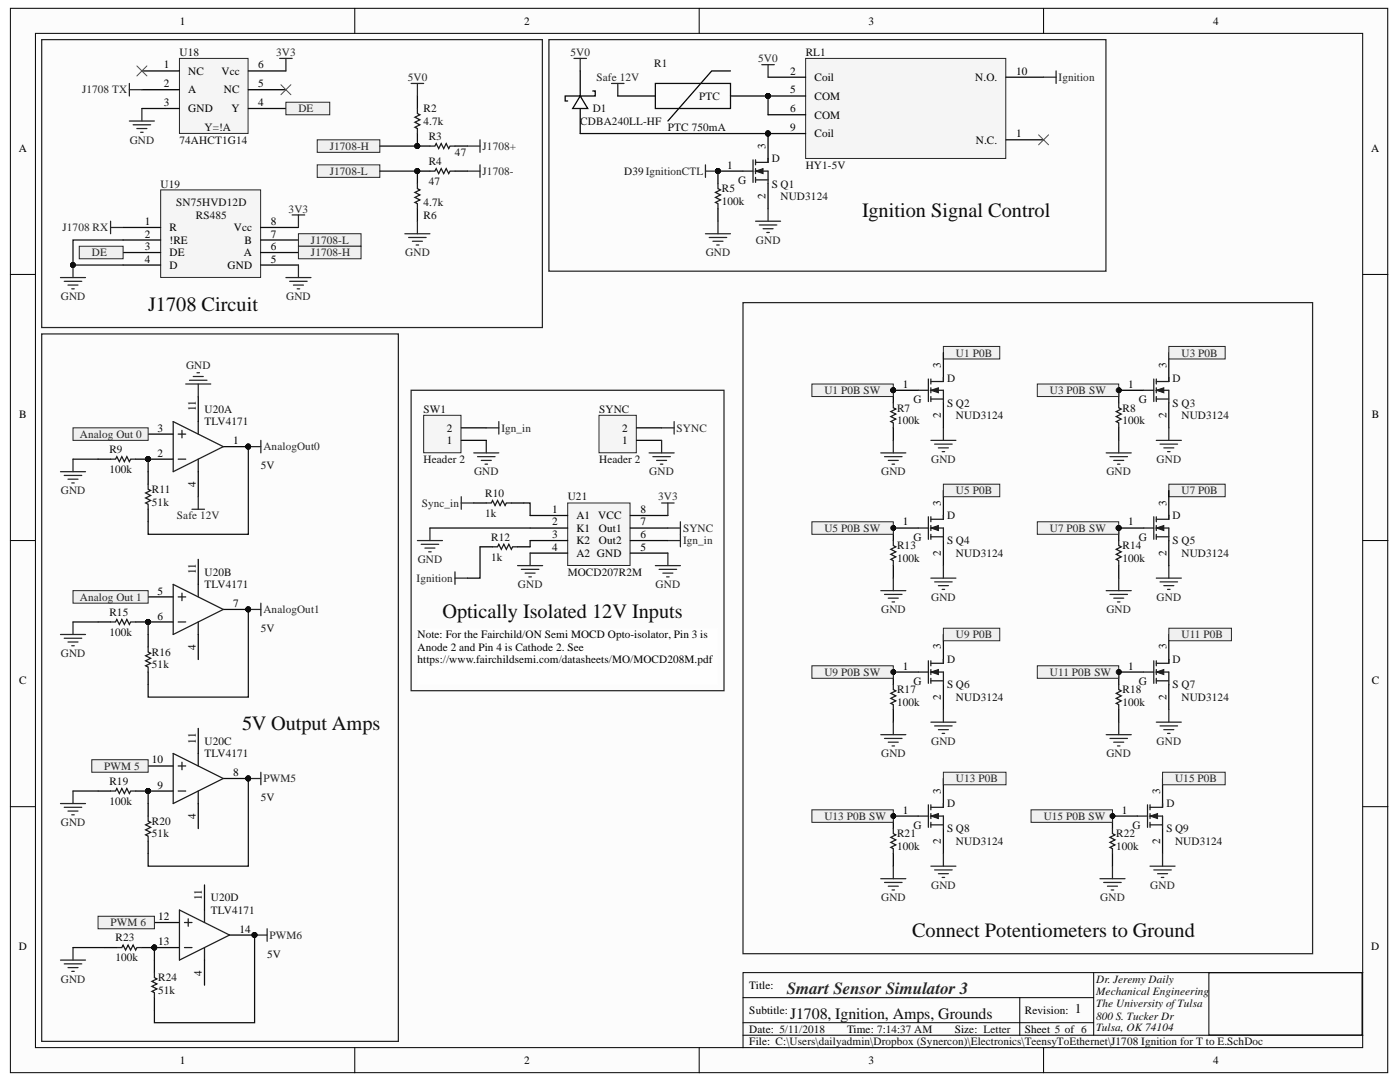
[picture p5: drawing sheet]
<svg xmlns="http://www.w3.org/2000/svg" width="279mm" height="216mm" viewBox="0 0 279 216" stroke-linecap="round" stroke-linejoin="round" font-family="sans-serif">
<defs><g id="words">
<g font-size="4.1" fill="#0e0e0e">
<text x="172" y="43.3">Ignition Signal Control</text>
<text x="29.6" y="62">J1708 Circuit</text>
<text x="88.3" y="123.2">Optically Isolated 12V Inputs</text>
<text x="48.3" y="145.7">5V Output Amps</text>
<text x="182" y="187">Connect Potentiometers to Ground</text>
</g>
<text font-size="3.4" fill="#262626" x="157" y="198.3">Smart Sensor Simulator 3</text>
<text font-size="3.2" fill="#0e0e0e" x="157.7" y="203.4">J1708, Ignition, Amps, Grounds</text>
<text font-size="2.7" fill="#0e0e0e" x="214.5" y="202.2">1</text>
<g font-size="2.2">
<text x="35.9" y="4.9">1</text>
<text x="104.6" y="4.9">2</text>
<text x="173.4" y="4.9">3</text>
<text x="242.1" y="4.9">4</text>
<text x="32.7" y="13.7">1</text>
<text x="32.7" y="17.4">2</text>
<text x="37.6" y="14.9">NC</text>
<text x="44.2" y="14.9">Vcc</text>
<text x="51.6" y="13.7">6</text>
<text x="51.6" y="17.4">5</text>
<text x="157.7" y="14.9">2</text>
<text x="162.5" y="16.2">Coil</text>
<text x="194.6" y="16.2">N.O.</text>
<text x="202.8" y="14.9">10</text>
<text x="32.7" y="21.2">3</text>
<text x="37.6" y="18.6">A</text>
<text x="37.6" y="22.4">GND</text>
<text x="44.7" y="18.6">NC</text>
<text x="46.2" y="22.4">Y</text>
<text x="51.6" y="21.2">4</text>
<text x="157.7" y="18.6">5</text>
<text x="157.7" y="22.4">6</text>
<text x="162.5" y="19.9">COM</text>
<text x="162.5" y="23.7">COM</text>
<text x="152.8" y="29.6" transform="rotate(-90 152.8 29.6)">3</text>
<text x="157.7" y="26.2">9</text>
<text x="162.5" y="27.4">Coil</text>
<text x="194.8" y="28.7">N.C.</text>
<text x="202.8" y="27.4">1</text>
<text x="3.8" y="30.2">A</text>
<text x="145.1" y="33.7">1</text>
<text x="273.7" y="30.2">A</text>
<text x="152.8" y="39.8" transform="rotate(-90 152.8 39.8)">2</text>
<text x="28.9" y="47.4">2</text>
<text x="28.9" y="44.9">1</text>
<text x="33.8" y="46.2">R</text>
<text x="46.7" y="46.2">Vcc</text>
<text x="54" y="44.9">8</text>
<text x="54" y="47.4">7</text>
<text x="28.9" y="49.9">3</text>
<text x="28.9" y="52.4">4</text>
<text x="33.8" y="48.7">!RE</text>
<text x="33.8" y="51.2">DE</text>
<text x="33.8" y="53.7">D</text>
<text x="45.4" y="53.7">GND</text>
<text x="48.7" y="51.2">A</text>
<text x="48.8" y="48.7">B</text>
<text x="54" y="49.9">6</text>
<text x="54" y="52.4">5</text>
<text x="180.2" y="77.4">1</text>
<text x="187.8" y="73.4" transform="rotate(-90 187.8 73.4)">3</text>
<text x="225.1" y="77.4">1</text>
<text x="232.8" y="73.4" transform="rotate(-90 232.8 73.4)">3</text>
<text x="3.8" y="83.3">B</text>
<text x="39.1" y="82.1" transform="rotate(-90 39.1 82.1)">11</text>
<text x="187.8" y="83.5" transform="rotate(-90 187.8 83.5)">2</text>
<text x="232.8" y="83.5" transform="rotate(-90 232.8 83.5)">2</text>
<text x="273.8" y="83.3">B</text>
<text x="31.4" y="86.1">3</text>
<text x="46.6" y="88.6">1</text>
<text x="89.2" y="88.6">1</text>
<text x="89.2" y="86.1">2</text>
<text x="124.2" y="88.6">1</text>
<text x="124.2" y="86.1">2</text>
<text x="31.4" y="91.1">2</text>
<text x="39.1" y="97.2" transform="rotate(-90 39.1 97.2)">4</text>
<text x="187.8" y="100.9" transform="rotate(-90 187.8 100.9)">3</text>
<text x="232.8" y="100.9" transform="rotate(-90 232.8 100.9)">3</text>
<text x="110.2" y="102.4">1</text>
<text x="110.2" y="104.9">2</text>
<text x="110.2" y="107.4">3</text>
<text x="115" y="103.6">A1</text>
<text x="115" y="106.1">K1</text>
<text x="119.4" y="103.6">VCC</text>
<text x="119.5" y="106.1">Out1</text>
<text x="127.8" y="107.4">6</text>
<text x="127.8" y="104.9">7</text>
<text x="127.8" y="102.4">8</text>
<text x="180.2" y="104.9">1</text>
<text x="225.1" y="104.9">1</text>
<text x="110.2" y="109.9">4</text>
<text x="115" y="108.6">K2</text>
<text x="115" y="111.1">A2 GND</text>
<text x="119.5" y="108.6">Out2</text>
<text x="127.8" y="109.9">5</text>
<text x="187.8" y="111" transform="rotate(-90 187.8 111)">2</text>
<text x="232.8" y="111" transform="rotate(-90 232.8 111)">2</text>
<text x="31.4" y="118.6">5</text>
<text x="39.1" y="114.6" transform="rotate(-90 39.1 114.6)">11</text>
<text x="31.4" y="123.6">6</text>
<text x="46.6" y="121.1">7</text>
<text x="39.1" y="129.7" transform="rotate(-90 39.1 129.7)">4</text>
<text x="83.3" y="127.3">Note: For the Fairchild/ON Semi MOCD Opto-isolator, Pin 3 is</text>
<text x="83.3" y="129.9">Anode 2 and Pin 4 is Cathode 2. See</text>
<text x="187.8" y="129.6" transform="rotate(-90 187.8 129.6)">3</text>
<text x="232.8" y="129.6" transform="rotate(-90 232.8 129.6)">3</text>
<text x="3.8" y="136.4">C</text>
<text x="83.3" y="132.4">https://www.fairchildsemi.com/datasheets/MO/MOCD208M.pdf</text>
<text x="180.2" y="133.6">1</text>
<text x="225.1" y="133.6">1</text>
<text x="273.8" y="136.4">C</text>
<text x="187.8" y="139.7" transform="rotate(-90 187.8 139.7)">2</text>
<text x="232.8" y="139.7" transform="rotate(-90 232.8 139.7)">2</text>
<text x="39.1" y="148.4" transform="rotate(-90 39.1 148.4)">11</text>
<text x="30.3" y="152.3">10</text>
<text x="46.6" y="154.9">8</text>
<text x="31.4" y="157.4">9</text>
<text x="187.8" y="158.3" transform="rotate(-90 187.8 158.3)">3</text>
<text x="231.5" y="158.3" transform="rotate(-90 231.5 158.3)">3</text>
<text x="39.1" y="163.5" transform="rotate(-90 39.1 163.5)">4</text>
<text x="180.2" y="162.4">1</text>
<text x="223.9" y="162.4">1</text>
<text x="187.8" y="168.4" transform="rotate(-90 187.8 168.4)">2</text>
<text x="231.5" y="168.4" transform="rotate(-90 231.5 168.4)">2</text>
<text x="40.3" y="179.6" transform="rotate(-90 40.3 179.6)">11</text>
<text x="31.5" y="183.6">12</text>
<text x="3.8" y="189.5">D</text>
<text x="31.5" y="188.6">13</text>
<text x="47.8" y="186.1">14</text>
<text x="273.7" y="189.5">D</text>
<text x="40.3" y="194.7" transform="rotate(-90 40.3 194.7)">4</text>
<text x="149.5" y="197.3">Title:</text>
<text x="149.5" y="202.3">Subtitle:</text>
<text x="204.5" y="202.3">Revision:</text>
<text x="149.5" y="206.1">Date: 5/11/2018</text>
<text x="149.5" y="208.6">File: C:\Users\dailyadmin\Dropbox (Synercon)\Electronics\TeensyToEthernet\J1708 Ignition for T to E.SchDoc</text>
<text x="169" y="206.1">Time: 7:14:37 AM</text>
<text x="190.5" y="206.1">Size: Letter</text>
<text x="204.5" y="206.1">Sheet 5 of 6</text>
<text x="35.9" y="212.3">1</text>
<text x="104.6" y="212.3">2</text>
<text x="173.4" y="212.3">3</text>
<text x="242.1" y="212.3">4</text>
</g>
<g font-size="2.2" fill="#0e0e0e">
<text x="35.8" y="11.2">U18</text>
<text x="160.8" y="11.2">RL1</text>
<text x="130.6" y="13.4">R1</text>
<text x="84.5" y="22.4">R2</text>
<text x="118.3" y="22.4">D1</text>
<text x="139.5" y="19.9">PTC</text>
<text x="35.8" y="28.7">74AHCT1G14</text>
<text x="40.8" y="26.2">Y=!A</text>
<text x="84.5" y="24.9">4.7k</text>
<text x="85.6" y="27.9">R3</text>
<text x="115.8" y="24.9">CDBA240LL-HF</text>
<text x="133.3" y="26.2">PTC 750mA</text>
<text x="85.6" y="32.9">R4</text>
<text x="90.8" y="31.2">47</text>
<text x="124.6" y="34.9">D39 IgnitionCTL</text>
<text x="154" y="32.4">D</text>
<text x="160.8" y="33.7">HY1-5V</text>
<text x="32.1" y="37.4">U19</text>
<text x="35.1" y="41.1">SN75HVD12D</text>
<text x="84.5" y="41.1">4.7k</text>
<text x="85.6" y="36.9">47</text>
<text x="144" y="38.4">R5</text>
<text x="144" y="40.9">100k</text>
<text x="147.3" y="36.7">G</text>
<text x="154" y="37.4">S Q1</text>
<text x="155.8" y="39.9">NUD3124</text>
<text x="39.1" y="43.6">RS485</text>
<text x="84.5" y="43.6">R6</text>
<text x="189" y="76.1">D</text>
<text x="234" y="76.1">D</text>
<text x="40.8" y="82.4">U20A</text>
<text x="84.5" y="82.4">SW1</text>
<text x="119.6" y="82.4">SYNC</text>
<text x="179" y="82.2">R7</text>
<text x="182.3" y="80.4">G</text>
<text x="189" y="81.1">S Q2</text>
<text x="190.8" y="83.6">NUD3124</text>
<text x="224" y="82.2">R8</text>
<text x="227.3" y="80.4">G</text>
<text x="234" y="81.1">S Q3</text>
<text x="235.8" y="83.6">NUD3124</text>
<text x="40.8" y="84.9">TLV4171</text>
<text x="179" y="84.6">100k</text>
<text x="224" y="84.6">100k</text>
<text x="21.8" y="90.4">R9</text>
<text x="21.8" y="94.4">100k</text>
<text x="52.1" y="93.7">5V</text>
<text x="84.5" y="92.4">Header 2</text>
<text x="119.6" y="92.4">Header 2</text>
<text x="30.3" y="98.4">R11</text>
<text x="30.3" y="100.9">51k</text>
<text x="96.8" y="99.1">R10</text>
<text x="113.3" y="99.9">U21</text>
<text x="96.8" y="103.1">1k</text>
<text x="98" y="107.9">R12</text>
<text x="182.3" y="107.9">G</text>
<text x="189" y="103.6">D</text>
<text x="227.3" y="107.9">G</text>
<text x="234" y="103.6">D</text>
<text x="98" y="111.9">1k</text>
<text x="179" y="109.6">R13</text>
<text x="179" y="112.1">100k</text>
<text x="189" y="108.6">S Q4</text>
<text x="190.8" y="111.1">NUD3124</text>
<text x="224" y="109.6">R14</text>
<text x="224" y="112.1">100k</text>
<text x="234" y="108.6">S Q5</text>
<text x="235.8" y="111.1">NUD3124</text>
<text x="40.8" y="114.9">U20B</text>
<text x="40.8" y="117.4">TLV4171</text>
<text x="113.3" y="114.9">MOCD207R2M</text>
<text x="21.8" y="122.9">R15</text>
<text x="21.8" y="126.9">100k</text>
<text x="30.3" y="130.9">R16</text>
<text x="52.1" y="126.1">5V</text>
<text x="30.3" y="133.4">51k</text>
<text x="182.3" y="136.6">G</text>
<text x="189" y="137.4">S Q6</text>
<text x="189" y="132.4">D</text>
<text x="227.3" y="136.6">G</text>
<text x="234" y="137.4">S Q7</text>
<text x="234" y="132.4">D</text>
<text x="179" y="138.3">R17</text>
<text x="179" y="140.9">100k</text>
<text x="190.8" y="139.9">NUD3124</text>
<text x="224" y="138.3">R18</text>
<text x="224" y="140.9">100k</text>
<text x="235.8" y="139.9">NUD3124</text>
<text x="40.8" y="148.6">U20C</text>
<text x="40.8" y="151.1">TLV4171</text>
<text x="21.8" y="156.6">R19</text>
<text x="21.8" y="160.6">100k</text>
<text x="52.1" y="159.9">5V</text>
<text x="189" y="161.1">D</text>
<text x="232.8" y="161.1">D</text>
<text x="30.3" y="164.6">R20</text>
<text x="30.3" y="167.1">51k</text>
<text x="179" y="167.1">R21</text>
<text x="182.3" y="165.4">G</text>
<text x="189" y="166.1">S Q8</text>
<text x="222.8" y="167.1">R22</text>
<text x="226" y="165.4">G</text>
<text x="232.8" y="166.1">S Q9</text>
<text x="179" y="169.6">100k</text>
<text x="190.8" y="168.6">NUD3124</text>
<text x="222.8" y="169.6">100k</text>
<text x="234.5" y="168.6">NUD3124</text>
<text x="42.1" y="179.9">U20D</text>
<text x="42.1" y="182.4">TLV4171</text>
<text x="23" y="187.9">R23</text>
<text x="23" y="191.8">100k</text>
<text x="53.3" y="191.1">5V</text>
<text x="31.5" y="195.8">R24</text>
<text x="218.8" y="196.1">Dr. Jeremy Daily</text>
<text x="31.5" y="198.3">51k</text>
<text x="218.8" y="200.9">The University of Tulsa</text>
<text x="218.8" y="198.5">Mechanical Engineering</text>
<text x="218.8" y="203.6">800 S. Tucker Dr</text>
<text x="218.8" y="205.8">Tulsa, OK 74104</text>
</g>
<g font-size="2.2" fill="#262626">
<text x="55.1" y="11.2">3V3</text>
<text x="113.9" y="11.2">5V0</text>
<text x="81.4" y="16.2">5V0</text>
<text x="119.1" y="16.2">Safe 12V</text>
<text x="151.3" y="12.4">5V0</text>
<text x="211.2" y="16.2">Ignition</text>
<text x="16.4" y="18.6">J1708 TX</text>
<text x="59.5" y="22.4">DE</text>
<text x="25.9" y="28.7">GND</text>
<text x="65.8" y="29.9">J1708-H</text>
<text x="96.3" y="29.9">J1708+</text>
<text x="65.8" y="34.9">J1708-L</text>
<text x="96.3" y="34.9">J1708-</text>
<text x="12.5" y="46.2">J1708 RX</text>
<text x="57.6" y="42.4">3V3</text>
<text x="18.3" y="51.2">DE</text>
<text x="62" y="48.7">J1708-L</text>
<text x="62" y="51.2">J1708-H</text>
<text x="80.9" y="51.2">GND</text>
<text x="140.8" y="51.2">GND</text>
<text x="150.9" y="48.7">GND</text>
<text x="12.1" y="59.9">GND</text>
<text x="57.1" y="59.9">GND</text>
<text x="190.8" y="71.2">U1 P0B</text>
<text x="235.8" y="71.2">U3 P0B</text>
<text x="37.1" y="73.7">GND</text>
<text x="164.5" y="78.6">U1 P0B SW</text>
<text x="209.5" y="78.6">U3 P0B SW</text>
<text x="15.9" y="87.4">Analog Out 0</text>
<text x="52.6" y="89.9">AnalogOut0</text>
<text x="100.1" y="86.1">Ign_in</text>
<text x="135" y="86.1">SYNC</text>
<text x="94.6" y="94.9">GND</text>
<text x="129.6" y="94.9">GND</text>
<text x="175.9" y="94.9">GND</text>
<text x="185.8" y="92.4">GND</text>
<text x="220.8" y="94.9">GND</text>
<text x="230.8" y="92.4">GND</text>
<text x="12.1" y="98.6">GND</text>
<text x="84.2" y="101.1">Sync_in</text>
<text x="131.4" y="99.9">3V3</text>
<text x="190.8" y="98.6">U5 P0B</text>
<text x="235.8" y="98.6">U7 P0B</text>
<text x="35.3" y="103.6">Safe 12V</text>
<text x="136.3" y="106.1">SYNC</text>
<text x="164.5" y="106.1">U5 P0B SW</text>
<text x="209.5" y="106.1">U7 P0B SW</text>
<text x="83.4" y="112.4">GND</text>
<text x="136.3" y="108.6">Ign_in</text>
<text x="15.9" y="119.9">Analog Out 1</text>
<text x="83.1" y="116.1">Ignition</text>
<text x="103.4" y="117.4">GND</text>
<text x="130.9" y="117.4">GND</text>
<text x="185.8" y="119.9">GND</text>
<text x="230.8" y="119.9">GND</text>
<text x="52.6" y="122.4">AnalogOut1</text>
<text x="175.9" y="122.4">GND</text>
<text x="220.8" y="122.4">GND</text>
<text x="12.1" y="131.1">GND</text>
<text x="190.8" y="127.3">U9 P0B</text>
<text x="235.8" y="127.3">U11 P0B</text>
<text x="164.5" y="134.9">U9 P0B SW</text>
<text x="209.5" y="134.9">U11 P0B SW</text>
<text x="185.8" y="148.6">GND</text>
<text x="230.8" y="148.6">GND</text>
<text x="20.8" y="153.6">PWM 5</text>
<text x="175.9" y="151.1">GND</text>
<text x="220.8" y="151.1">GND</text>
<text x="52.6" y="156.1">PWM5</text>
<text x="190.8" y="156.1">U13 P0B</text>
<text x="234.5" y="156.1">U15 P0B</text>
<text x="12.1" y="164.9">GND</text>
<text x="164.5" y="163.6">U13 P0B SW</text>
<text x="208.3" y="163.6">U15 P0B SW</text>
<text x="175.9" y="179.9">GND</text>
<text x="185.8" y="177.3">GND</text>
<text x="219.6" y="179.9">GND</text>
<text x="229.6" y="177.3">GND</text>
<text x="22.1" y="184.8">PWM 6</text>
<text x="53.8" y="187.3">PWM6</text>
<text x="12.1" y="196.1">GND</text>
</g>
</g></defs>
<g fill="#fcfcfc" stroke="#000" stroke-width=".2">
<path d="M2.1 1.7h274.9v212.3h-274.9z"/>
<path d="M7.1 6.7h264.9v202.3h-264.9z"/>
</g>
<g fill="none" stroke="#000" stroke-width=".2">
<path d="M70.8 1.7v5M139.5 1.7v5M208.3 1.7v5M2.1 54.8h5M272 54.8h5M2.1 107.9h5M272 107.9h5M2.1 161h5M272 161h5M148.3 199.1h70M203.5 199.1v7.5M218.3 194.1v12.5"/>
<path d="M241.3 194.1h30.5v12.4h-30.5zM272 194.1h-123.7v15M70.8 209.1v5M139.5 209.1v5M148.3 204.1h70M148.3 206.6h123.7M208.3 209.1v5"/>
</g>
<path d="M109.5 7.9h111.2v46.2h-111.2z" fill="none" stroke="#262626" stroke-width=".25"/>
<path d="M160.8 11.7h39.9v19.9h-39.9z" fill="#f5f5f5" stroke="#262626" stroke-width=".2"/>
<path d="M153.3 19.2h7.5M153.3 15.4h7.5M200.8 15.4h7.5M143.3 34.1h5M153.3 22.9h7.5M153.3 36.6v5M160.8 26.6h-7.5v5M200.8 27.9h7.5" fill="none" stroke="#000" stroke-width=".25"/>
<g fill="#0e0e0e" stroke="#0e0e0e" stroke-width=".2">
<circle cx="153.3" cy="19.1" r=".48"/>
<circle cx="153.3" cy="26.6" r=".48"/>
<circle cx="143.3" cy="34.1" r=".48"/>
</g>
<path d="M148.3 34.1h2M150.3 31.9v4.5M150.8 32.4h2.5M150.8 34.1h2.5v2.5M150.8 35.9h2.5M150.8 31.9v1M150.8 33.6v1M150.8 35.4v1" fill="none" stroke="#1c1c1c" stroke-width=".25"/>
<path d="M150.8 34.1l1.5-.5v1z" fill="#1c1c1c"/>
<path d="M150.8 34.1l1.5-.5v1z" fill="none" stroke="#1c1c1c" stroke-width=".2"/>
<path d="M143.3 36.6v1l.5 .3-1 .5 1 .5-1 .5 1 .5-1 .5 .5 .2v1M153.3 31.6v.8" fill="none" stroke="#1c1c1c" stroke-width=".25"/>
<g fill="#0e0e0e" stroke="#0e0e0e" stroke-width=".2">
<circle cx="153.3" cy="26.6" r=".48"/>
<circle cx="143.3" cy="34.1" r=".48"/>
<circle cx="153.3" cy="19.1" r=".48"/>
</g>
<g fill="none" stroke="#262626" stroke-width=".25">
<path d="M114.5 11.7h2.5M115.8 11.7v2.5M122 16.7h2.5M123.3 16.7v2.5M152 12.9h2.5M153.3 12.9v2.5M208.3 15.4h2.5M210.8 14.2v2.5M140.8 32.9v2.5M140.8 34.1h2.5M140.8 46.6h5M141.5 47.4h3.5"/>
<path d="M142.3 48.1h2M143 48.9h.5M143.3 44.1v2.5M150.8 44.1h5M151.5 44.9h3.5M152.3 45.6h2M153 46.4h.5M153.3 41.6v2.5"/>
</g>
<path d="M115.8 19.2h-3v1h.5M115.8 14.2v5M118.3 18.2h.5v1h-3l1.5 2.5h-3l1.5-2.5M123.3 19.2h7.5M130.8 16.7h15v5h-15zM145.8 14.2h-3.8l-8.7 9.9M145.8 19.2h7.5M115.8 21.7v4.9M143.3 34.1v2.5M143.3 41.6v2.5" fill="none" stroke="#000" stroke-width=".25"/>
<path d="M207.3 26.9l2 2M209.3 26.9l-2 2" fill="none" stroke="#4c4c4c" stroke-width=".2"/>
<path d="M32.1 37.9h19.9v17.5h-19.9z" fill="#f5f5f5" stroke="#262626" stroke-width=".2"/>
<path d="M24.6 47.9h7.5M24.6 50.4h7.5M24.6 52.9h7.5M24.6 45.4h7.5M52.1 47.9h7.5M52.1 50.4h7.5M52.1 52.9h7.5M52.1 45.4h7.5" fill="none" stroke="#000" stroke-width=".25"/>
<path d="M12.1 55.4h5M12.8 56.1h3.5M13.6 56.9h2M14.3 57.6h.5M14.6 52.9v2.5M57.1 55.4h5M57.8 56.1h3.5M58.3 42.9h2.5M58.6 56.9h2M59.3 57.6h.5M59.6 42.9v2.5M59.6 52.9v2.5" fill="none" stroke="#262626" stroke-width=".25"/>
<circle cx="14.5" cy="52.9" r=".48" fill="#0e0e0e" stroke="#0e0e0e" stroke-width=".2"/>
<g fill="#f0f0f0" stroke="#262626" stroke-width=".2">
<path d="M59.6 46.6h12.5v2.5h-12.5z" fill-rule="evenodd"/>
<path d="M59.6 49.1h12.5v2.5h-12.5z" fill-rule="evenodd"/>
</g>
<path d="M22.1 44.1v2.5M22.1 45.4h2.5" fill="none" stroke="#262626" stroke-width=".25"/>
<path d="M15.8 49.1h8.8v2.5h-8.8z" fill-rule="evenodd" fill="#f0f0f0" stroke="#262626" stroke-width=".2"/>
<path d="M35.8 11.7h13.7v14.9h-13.7z" fill="#f5f5f5" stroke="#262626" stroke-width=".2"/>
<path d="M28.3 14.2h7.5M28.3 17.9h7.5M49.6 14.2h7.5M49.6 17.9h7.5M28.3 21.7h7.5M49.6 21.7h7.5" fill="none" stroke="#000" stroke-width=".25"/>
<path d="M25.8 16.7v2.5M25.8 17.9h2.5M55.8 11.7h2.5M57.1 11.7v2.5M25.8 24.1h5M26.6 24.9h3.5M27.3 25.6h2M28.1 26.4h.5M28.3 21.7v2.4" fill="none" stroke="#262626" stroke-width=".25"/>
<path d="M27.3 13.2l2 2M29.3 13.2l-2 2M56.1 16.9l2 2M58.1 16.9l-2 2" fill="none" stroke="#4c4c4c" stroke-width=".2"/>
<path d="M57.1 20.4h8.7v2.5h-8.7z" fill-rule="evenodd" fill="#f0f0f0" stroke="#262626" stroke-width=".2"/>
<path d="M83.3 19.2v2.5M83.3 26.6v2.5h2.5M85.8 34.1h-2.5v2.5M90.8 34.1h2.5M90.8 29.1h2.5M83.3 41.6v2.5" fill="none" stroke="#000" stroke-width=".25"/>
<g fill="#0e0e0e" stroke="#0e0e0e" stroke-width=".2">
<circle cx="83.3" cy="29.1" r=".48"/>
<circle cx="83.3" cy="34.1" r=".48"/>
</g>
<path d="M83.3 21.7v.9l.5 .3-1 .5 1 .5-1 .5 1 .5-1 .5 .5 .2v1M83.3 36.6v1l.5 .3-1 .5 1 .5-1 .5 1 .5-1 .5 .5 .2v1M85.8 34.1h1l.3-.5 .5 1 .5-1 .5 1 .4-1 .5 1 .3-.5h1M85.8 29.1h1l.3-.5 .5 1 .5-1 .5 1 .4-1 .5 1 .3-.5h1" fill="none" stroke="#1c1c1c" stroke-width=".25"/>
<path d="M80.8 46.6h5M81.6 47.4h3.5M82.3 48.1h2M83.1 48.9h.5M83.3 44.1v2.5" fill="none" stroke="#262626" stroke-width=".25"/>
<g fill="#f0f0f0" stroke="#262626" stroke-width=".2">
<path d="M63.3 32.9h12.5v2.5h-12.5z" fill-rule="evenodd"/>
<path d="M63.3 27.9h12.5v2.5h-12.5z" fill-rule="evenodd"/>
</g>
<path d="M8.3 7.9h99.9v57.5h-99.9zM93.3 29.1h2.5M93.3 34.1h2.5M95.8 27.9v2.5M95.8 32.9v2.5M12.1 94.1h5M12.8 94.9h3.5M13.6 95.6h2M14.3 96.4h.5M14.6 91.6v2.5M49.6 89.1h2.5M52.1 87.9v2.5" fill="none" stroke="#262626" stroke-width=".25"/>
<path d="M39.6 79.1v5M19.6 91.6h2.5M27.1 91.6h7.5M29.6 86.6h5M29.6 94.1v2.5M39.6 94.1v5M44.6 89.1h5M29.6 101.6v2.5" fill="none" stroke="#000" stroke-width=".25"/>
<g fill="#0e0e0e" stroke="#0e0e0e" stroke-width=".2">
<circle cx="49.5" cy="89.1" r=".48"/>
<circle cx="29.5" cy="91.6" r=".48"/>
</g>
<path d="M22.1 91.6h1l.2-.5 .5 1 .5-1 .5 1 .5-1 .5 1 .3-.5h1M29.6 96.6v1l.5 .3-1 .5 1 .5-1 .5 1 .5-1 .5 .5 .2v1M34.6 84.1l10 5-10 5zM35.6 91.6h1.5M35.6 86.6h1.5M36.3 85.9v1.5M39.6 84.1v2.5M39.6 91.6v2.5" fill="none" stroke="#1c1c1c" stroke-width=".25"/>
<path d="M14.6 85.4h15v2.5h-15z" fill-rule="evenodd" fill="#f0f0f0" stroke="#262626" stroke-width=".2"/>
<path d="M29.6 119.1h5M39.6 111.6v5M19.6 124.1h2.5M27.1 124.1h7.5M29.6 126.6v2.5M29.6 134.1v2.5M39.6 126.6v5M44.6 121.6h5" fill="none" stroke="#000" stroke-width=".25"/>
<g fill="#0e0e0e" stroke="#0e0e0e" stroke-width=".2">
<circle cx="49.5" cy="121.6" r=".48"/>
<circle cx="29.5" cy="124.1" r=".48"/>
</g>
<path d="M34.6 116.6l10 5-10 5zM35.6 119.1h1.5M36.3 118.4v1.5M39.6 116.6v2.5M22.1 124.1h1l.2-.5 .5 1 .5-1 .5 1 .5-1 .5 1 .3-.5h1M29.6 129.1v1l.5 .3-1 .5 1 .5-1 .5 1 .5-1 .5 .5 .2v1M35.6 124.1h1.5M39.6 124.1v2.5" fill="none" stroke="#1c1c1c" stroke-width=".25"/>
<path d="M12.1 126.6h5M12.8 127.4h3.5M13.6 128.1h2M14.3 128.9h.5M14.6 124.1v2.5M49.6 121.6h2.5M52.1 120.4v2.5" fill="none" stroke="#262626" stroke-width=".25"/>
<path d="M14.6 117.9h15v2.5h-15z" fill-rule="evenodd" fill="#f0f0f0" stroke="#262626" stroke-width=".2"/>
<g fill="none" stroke="#000" stroke-width=".25">
<path d="M19.6 157.8h2.5M27.1 157.8h7.5M29.6 152.8h5M39.6 145.3v5M44.6 155.3h5M29.6 160.3v2.5M29.6 167.8v2.5M39.6 160.3v5M40.8 176.6v5M20.8 189.1h2.5M28.3 189.1h7.5M30.8 184.1h5"/>
<path d="M30.8 191.6v2.5M30.8 199.1v2.5M40.8 191.6v5M45.8 186.6h5"/>
</g>
<g fill="#0e0e0e" stroke="#0e0e0e" stroke-width=".2">
<circle cx="49.5" cy="155.3" r=".48"/>
<circle cx="29.5" cy="157.8" r=".48"/>
<circle cx="50.8" cy="186.6" r=".48"/>
<circle cx="30.8" cy="189.1" r=".48"/>
</g>
<g fill="none" stroke="#1c1c1c" stroke-width=".25">
<path d="M22.1 157.8h1l.2-.5 .5 1 .5-1 .5 1 .5-1 .5 1 .3-.5h1M34.6 150.3l10 5-10 5zM35.6 157.8h1.5M35.6 152.8h1.5M36.3 152.1v1.5M39.6 150.3v2.5M39.6 157.8v2.5M29.6 162.8v1l.5 .3-1 .5 1 .5-1 .5 1 .5-1 .5 .5 .2v1M23.3 189.1h1l.3-.5 .5 1 .5-1 .5 1 .5-1 .5 1 .2-.5h1M30.8 194.1v1l.5 .2-1 .5 1 .5-1 .5 1 .5-1 .5 .5 .3v1M35.8 181.6l10 5-10 5zM36.8 189.1h1.5"/>
<path d="M36.8 184.1h1.5M37.6 183.3v1.5M40.8 181.6v2.5M40.8 189.1v2.5"/>
</g>
<g fill="none" stroke="#262626" stroke-width=".25">
<path d="M14.6 157.8v2.5M49.6 155.3h2.5M52.1 154.1v2.5M12.1 160.3h5M12.8 161.1h3.5M13.6 161.8h2M14.3 162.6h.5M12.1 191.6h5M12.8 192.3h3.5M13.6 193.1h2M14.3 193.8h.5M14.6 189.1v2.5"/>
<path d="M50.8 186.6h2.5M53.3 185.3v2.5"/>
</g>
<g fill="#f0f0f0" stroke="#262626" stroke-width=".2">
<path d="M19.6 182.8h11.2v2.5h-11.2z" fill-rule="evenodd"/>
<path d="M18.3 151.6h11.3v2.5h-11.3z" fill-rule="evenodd"/>
</g>
<path d="M113.3 100.4h12.4v12.4h-12.4z" fill="#f5f5f5" stroke="#262626" stroke-width=".2"/>
<path d="M105.8 102.9h7.5M105.8 105.4h7.5M105.8 107.9h7.5M105.8 110.4h7.5M125.8 102.9h7.5M125.8 105.4h7.5M125.8 107.9h7.5M125.8 110.4h7.5" fill="none" stroke="#000" stroke-width=".25"/>
<g fill="none" stroke="#262626" stroke-width=".25">
<path d="M82.1 77.9h62.4v59.9h-62.4zM94.5 90.4h5M95.3 91.1h3.5M96 91.9h2M96.8 92.6h.5M97 87.9v2.5M83.3 107.9h5M84.1 108.6h3.5M84.8 109.4h2M85.6 110.1h.5M85.8 105.4v2.5M130.8 112.9h5"/>
<path d="M131.5 113.6h3.5M132 100.4h2.5M132.3 114.4h2M133 115.1h.5M133.3 100.4v2.5M133.3 110.4v2.5"/>
</g>
<path d="M84.6 82.9h7.4v7.4h-7.4z" fill="#f5f5f5" stroke="#262626" stroke-width=".2"/>
<path d="M92 87.9h5M92 85.4h5" fill="none" stroke="#000" stroke-width=".25"/>
<path d="M119.5 82.9h7.5v7.4h-7.5z" fill="#f5f5f5" stroke="#262626" stroke-width=".2"/>
<path d="M223.3 77.9h5M233.3 70.4v5M127 87.9h5M127 85.4h5M233.3 80.4v5" fill="none" stroke="#000" stroke-width=".25"/>
<path d="M129.5 90.4h5M130.3 91.1h3.5M131 91.9h2M131.8 92.6h.5M132 87.9v2.5M103.3 112.9h5M104 113.6h3.5M104.8 114.4h2M105.5 115.1h.5M105.8 110.4v2.5" fill="none" stroke="#262626" stroke-width=".25"/>
<circle cx="223.2" cy="77.9" r=".48" fill="#0e0e0e" stroke="#0e0e0e" stroke-width=".2"/>
<path d="M228.3 77.9h2M230.3 75.6v4.5M230.8 76.1h2.5M230.8 77.9h2.5v2.5M230.8 79.6h2.5M230.8 75.6v1M230.8 77.4v1M230.8 79.1v1" fill="none" stroke="#1c1c1c" stroke-width=".25"/>
<path d="M230.8 77.9l1.5-.5v1z" fill="#1c1c1c"/>
<path d="M230.8 77.9l1.5-.5v1z" fill="none" stroke="#1c1c1c" stroke-width=".2"/>
<path d="M233.3 75.4v.7M223.3 80.4v1l.5 .2-1 .5 1 .5-1 .5 1 .5-1 .5 .5 .3v1M223.3 107.9v1l.5 .2-1 .5 1 .5-1 .5 1 .5-1 .5 .5 .3v1M228.3 134.1h2M230.3 131.9v4.4M230.8 134.1h2.5v2.5M230.8 132.4h2.5M230.8 135.9h2.5M230.8 131.9v1M230.8 133.6v1M230.8 135.4v.9" fill="none" stroke="#1c1c1c" stroke-width=".25"/>
<g fill="#0e0e0e" stroke="#0e0e0e" stroke-width=".2">
<circle cx="223.2" cy="77.9" r=".48"/>
<circle cx="223.2" cy="105.4" r=".48"/>
<circle cx="223.2" cy="134.1" r=".48"/>
</g>
<g fill="none" stroke="#262626" stroke-width=".25">
<path d="M220.8 90.4h5M221.5 91.1h3.5M222.3 91.9h2M223 92.6h.5M223.3 87.9v2.5M230.8 87.9h5M231.5 88.6h3.5M232.3 89.4h2M233 90.1h.5M233.3 85.4v2.5M220.8 117.9h5M221.5 118.6h3.5"/>
<path d="M222.3 119.4h2M223.3 115.4v2.5M230.8 115.4h5M231.5 116.1h3.5M232.3 116.9h2M233 117.6h.5M233.3 112.9v2.5M223 120.1h.5"/>
</g>
<path d="M223.3 77.9v2.5M223.3 85.4v2.5M223.3 105.4v2.5M223.3 112.9v2.5M223.3 134.1h5M233.3 126.6v5M233.3 136.6v5" fill="none" stroke="#000" stroke-width=".25"/>
<path d="M230.8 134.1l1.5-.5v1z" fill="#1c1c1c"/>
<path d="M230.8 134.1l1.5-.5v1z" fill="none" stroke="#1c1c1c" stroke-width=".2"/>
<path d="M223.3 136.6v1l.5 .2-1 .5 1 .5-1 .5 1 .5-1 .5 .5 .3v1M233.3 131.6v.8M227 162.8h2M229 160.6v4.5M229.5 161.1h2.5M229.5 162.8h2.5v2.5M229.5 164.6h2.5M229.5 160.6v1M229.5 162.3v1M229.5 164.1v1" fill="none" stroke="#1c1c1c" stroke-width=".25"/>
<g fill="#0e0e0e" stroke="#0e0e0e" stroke-width=".2">
<circle cx="223.2" cy="134.1" r=".48"/>
<circle cx="222" cy="162.8" r=".48"/>
</g>
<path d="M220.8 146.6h5M221.5 147.3h3.5M222.3 148.1h2M223 148.8h.5M223.3 144.1v2.5M230.8 144.1h5M231.5 144.8h3.5M232.3 145.6h2M233 146.3h.5M233.3 141.6v2.5" fill="none" stroke="#262626" stroke-width=".25"/>
<path d="M223.3 134.1v2.5M223.3 141.6v2.5M232 155.3v5M222 162.8h5M232 165.3v5" fill="none" stroke="#000" stroke-width=".25"/>
<path d="M229.5 162.8l1.5-.5v1z" fill="#1c1c1c"/>
<path d="M229.5 162.8l1.5-.5v1z" fill="none" stroke="#1c1c1c" stroke-width=".2"/>
<path d="M178.3 80.4v1l.5 .2-1 .5 1 .5-1 .5 1 .5-1 .5 .5 .3v1M183.3 105.4h2M185.3 103.1v4.5M185.8 103.6h2.5M185.8 105.4h2.5v2.5M185.8 107.1h2.5M185.8 103.1v1M185.8 104.9v1M185.8 106.6v1M222 165.3v1l.5 .3-1 .5 1 .5-1 .5 1 .5-1 .5 .5 .2v1M232 160.3v.8" fill="none" stroke="#1c1c1c" stroke-width=".25"/>
<g fill="#0e0e0e" stroke="#0e0e0e" stroke-width=".2">
<circle cx="222" cy="162.8" r=".48"/>
<circle cx="178.2" cy="77.9" r=".48"/>
<circle cx="178.2" cy="105.4" r=".48"/>
</g>
<g fill="none" stroke="#262626" stroke-width=".25">
<path d="M175.8 90.4h5M176.5 91.1h3.5M177.3 91.9h2M178 92.6h.5M178.3 87.9v2.5M185.8 87.9h5M186.5 88.6h3.5M187.3 89.4h2M188 90.1h.5M188.3 85.4v2.5M219.5 175.3h5M220.3 176.1h3.5"/>
<path d="M221 176.8h2M221.8 177.6h.5M222 172.8v2.5M229.5 172.8h5M230.3 173.6h3.5M231 174.3h2M231.8 175.1h.5M232 170.3v2.5"/>
</g>
<path d="M178.3 77.9v2.5M178.3 85.4v2.5M188.3 97.9v5M178.3 105.4h5M188.3 107.9v5M222 162.8v2.5M222 170.3v2.5" fill="none" stroke="#000" stroke-width=".25"/>
<path d="M185.8 105.4l1.5-.5v1z" fill="#1c1c1c"/>
<path d="M185.8 105.4l1.5-.5v1z" fill="none" stroke="#1c1c1c" stroke-width=".2"/>
<path d="M178.3 107.9v1l.5 .2-1 .5 1 .5-1 .5 1 .5-1 .5 .5 .3v1M188.3 102.9v.7M183.3 134.1h2M185.3 131.9v4.4M185.8 134.1h2.5v2.5M185.8 132.4h2.5M185.8 135.9h2.5M185.8 131.9v1M185.8 133.6v1M185.8 135.4v.9" fill="none" stroke="#1c1c1c" stroke-width=".25"/>
<g fill="#0e0e0e" stroke="#0e0e0e" stroke-width=".2">
<circle cx="178.2" cy="105.4" r=".48"/>
<circle cx="178.2" cy="134.1" r=".48"/>
</g>
<path d="M175.8 117.9h5M176.5 118.6h3.5M177.3 119.4h2M178.3 115.4v2.5M185.8 115.4h5M186.5 116.1h3.5M187.3 116.9h2M188 117.6h.5M188.3 112.9v2.5M178 120.1h.5" fill="none" stroke="#262626" stroke-width=".25"/>
<path d="M178.3 105.4v2.5M178.3 112.9v2.5M178.3 134.1h5M188.3 126.6v5M188.3 136.6v5" fill="none" stroke="#000" stroke-width=".25"/>
<path d="M185.8 134.1l1.5-.5v1z" fill="#1c1c1c"/>
<path d="M185.8 134.1l1.5-.5v1z" fill="none" stroke="#1c1c1c" stroke-width=".2"/>
<path d="M178.3 136.6v1l.5 .2-1 .5 1 .5-1 .5 1 .5-1 .5 .5 .3v1M188.3 131.6v.8M183.3 162.8h2M185.3 160.6v4.5M185.8 162.8h2.5v2.5M185.8 161.1h2.5M185.8 164.6h2.5M185.8 160.6v1M185.8 162.3v1M185.8 164.1v1" fill="none" stroke="#1c1c1c" stroke-width=".25"/>
<g fill="#0e0e0e" stroke="#0e0e0e" stroke-width=".2">
<circle cx="178.2" cy="134.1" r=".48"/>
<circle cx="178.2" cy="162.8" r=".48"/>
</g>
<path d="M175.8 146.6h5M176.5 147.3h3.5M177.3 148.1h2M178 148.8h.5M178.3 144.1v2.5M185.8 144.1h5M186.5 144.8h3.5M187.3 145.6h2M188 146.3h.5M188.3 141.6v2.5" fill="none" stroke="#262626" stroke-width=".25"/>
<path d="M178.3 134.1v2.5M178.3 141.6v2.5M188.3 155.3v5M178.3 162.8h5M188.3 165.3v5" fill="none" stroke="#000" stroke-width=".25"/>
<path d="M185.8 162.8l1.5-.5v1z" fill="#1c1c1c"/>
<path d="M185.8 162.8l1.5-.5v1z" fill="none" stroke="#1c1c1c" stroke-width=".2"/>
<path d="M178.3 165.3v1l.5 .3-1 .5 1 .5-1 .5 1 .5-1 .5 .5 .2v1M188.3 160.3v.8" fill="none" stroke="#1c1c1c" stroke-width=".25"/>
<circle cx="178.2" cy="162.8" r=".48" fill="#0e0e0e" stroke="#0e0e0e" stroke-width=".2"/>
<path d="M175.8 175.3h5M176.5 176.1h3.5M177.3 176.8h2M178 177.6h.5M178.3 172.8v2.5M185.8 172.8h5M186.5 173.6h3.5M187.3 174.3h2M188 175.1h.5M188.3 170.3v2.5" fill="none" stroke="#262626" stroke-width=".25"/>
<path d="M178.3 162.8v2.5M178.3 170.3v2.5" fill="none" stroke="#000" stroke-width=".25"/>
<path d="M162 76.6h16.3v2.5h-16.3z" fill-rule="evenodd" fill="#f0f0f0" stroke="#262626" stroke-width=".2"/>
<circle cx="178.2" cy="77.9" r=".48" fill="#0e0e0e" stroke="#0e0e0e" stroke-width=".2"/>
<path d="M207 76.6h16.3v2.5h-16.3z" fill-rule="evenodd" fill="#f0f0f0" stroke="#262626" stroke-width=".2"/>
<circle cx="223.2" cy="77.9" r=".48" fill="#0e0e0e" stroke="#0e0e0e" stroke-width=".2"/>
<path d="M162 104.1h16.3v2.5h-16.3z" fill-rule="evenodd" fill="#f0f0f0" stroke="#262626" stroke-width=".2"/>
<circle cx="178.2" cy="105.4" r=".48" fill="#0e0e0e" stroke="#0e0e0e" stroke-width=".2"/>
<path d="M207 104.1h16.3v2.5h-16.3z" fill-rule="evenodd" fill="#f0f0f0" stroke="#262626" stroke-width=".2"/>
<circle cx="223.2" cy="105.4" r=".48" fill="#0e0e0e" stroke="#0e0e0e" stroke-width=".2"/>
<path d="M162 132.9h16.3v2.5h-16.3z" fill-rule="evenodd" fill="#f0f0f0" stroke="#262626" stroke-width=".2"/>
<circle cx="178.2" cy="134.1" r=".48" fill="#0e0e0e" stroke="#0e0e0e" stroke-width=".2"/>
<path d="M207 132.9h16.3v2.5h-16.3z" fill-rule="evenodd" fill="#f0f0f0" stroke="#262626" stroke-width=".2"/>
<circle cx="223.2" cy="134.1" r=".48" fill="#0e0e0e" stroke="#0e0e0e" stroke-width=".2"/>
<path d="M162 161.6h16.3v2.5h-16.3z" fill-rule="evenodd" fill="#f0f0f0" stroke="#262626" stroke-width=".2"/>
<circle cx="178.2" cy="162.8" r=".48" fill="#0e0e0e" stroke="#0e0e0e" stroke-width=".2"/>
<path d="M205.8 161.6h16.2v2.5h-16.2z" fill-rule="evenodd" fill="#f0f0f0" stroke="#262626" stroke-width=".2"/>
<circle cx="222" cy="162.8" r=".48" fill="#0e0e0e" stroke="#0e0e0e" stroke-width=".2"/>
<g fill="#f0f0f0" stroke="#262626" stroke-width=".2">
<path d="M188.3 69.1h11.2v2.5h-11.2z" fill-rule="evenodd"/>
<path d="M233.3 69.1h11.2v2.5h-11.2z" fill-rule="evenodd"/>
<path d="M188.3 96.6h11.2v2.5h-11.2z" fill-rule="evenodd"/>
<path d="M233.3 96.6h11.2v2.5h-11.2z" fill-rule="evenodd"/>
<path d="M188.3 125.4h11.2v2.5h-11.2z" fill-rule="evenodd"/>
<path d="M233.3 125.4h12.5v2.5h-12.5z" fill-rule="evenodd"/>
<path d="M188.3 154.1h12.5v2.5h-12.5z" fill-rule="evenodd"/>
<path d="M232 154.1h12.5v2.5h-12.5z" fill-rule="evenodd"/>
</g>
<path d="M178.3 77.9h5M188.3 70.4v5M188.3 80.4v5" fill="none" stroke="#000" stroke-width=".25"/>
<circle cx="178.2" cy="77.9" r=".48" fill="#0e0e0e" stroke="#0e0e0e" stroke-width=".2"/>
<path d="M183.3 77.9h2M185.3 75.6v4.5M185.8 76.1h2.5M185.8 77.9h2.5v2.5M185.8 79.6h2.5M185.8 75.6v1M185.8 77.4v1M185.8 79.1v1" fill="none" stroke="#1c1c1c" stroke-width=".25"/>
<path d="M185.8 77.9l1.5-.5v1z" fill="#1c1c1c"/>
<path d="M185.8 77.9l1.5-.5v1z" fill="none" stroke="#1c1c1c" stroke-width=".2"/>
<path d="M188.3 75.4v.7M228.3 105.4h2M230.3 103.1v4.5M230.8 103.6h2.5M230.8 105.4h2.5v2.5M230.8 107.1h2.5M230.8 103.1v1M230.8 104.9v1M230.8 106.6v1" fill="none" stroke="#1c1c1c" stroke-width=".25"/>
<g fill="#0e0e0e" stroke="#0e0e0e" stroke-width=".2">
<circle cx="178.2" cy="77.9" r=".48"/>
<circle cx="223.2" cy="105.4" r=".48"/>
</g>
<g fill="none" stroke="#262626" stroke-width=".25">
<path d="M82.1 16.7h2.5M83.3 16.7v2.5M37.1 76.6h5M37.8 75.9h3.5M38.6 75.1h2M39.3 74.4h.5M39.6 76.6v2.5M39.6 99.1v2.5M92 99.1v2.5M132 85.4h2.5M134.5 84.1v2.5M38.3 101.6h2.5"/>
<path d="M92 100.4h2.5M133.3 105.4h2.5M135.8 104.1v2.5"/>
</g>
<path d="M233.3 97.9v5M223.3 105.4h5M233.3 107.9v5" fill="none" stroke="#000" stroke-width=".25"/>
<path d="M230.8 105.4l1.5-.5v1z" fill="#1c1c1c"/>
<path d="M230.8 105.4l1.5-.5v1z" fill="none" stroke="#1c1c1c" stroke-width=".2"/>
<path d="M97 100.4h1l.3-.5 .5 1 .5-1 .5 1 .5-1 .5 1 .2-.5h1M98.3 109.1h1l.2-.5 .5 1 .5-1 .5 1 .5-1 .5 1 .3-.5h1M233.3 102.9v.7" fill="none" stroke="#1c1c1c" stroke-width=".25"/>
<g fill="#0e0e0e" stroke="#0e0e0e" stroke-width=".2">
<circle cx="223.2" cy="105.4" r=".48"/>
<circle cx="153.3" cy="19.1" r=".48"/>
<circle cx="153.3" cy="26.6" r=".48"/>
<circle cx="14.5" cy="52.9" r=".48"/>
<circle cx="83.3" cy="34.1" r=".48"/>
<circle cx="83.3" cy="29.1" r=".48"/>
<circle cx="29.5" cy="91.6" r=".48"/>
<circle cx="49.5" cy="89.1" r=".48"/>
<circle cx="29.5" cy="124.1" r=".48"/>
<circle cx="49.5" cy="121.6" r=".48"/>
<circle cx="29.5" cy="157.8" r=".48"/>
<circle cx="49.5" cy="155.3" r=".48"/>
<circle cx="30.8" cy="189.1" r=".48"/>
<circle cx="50.8" cy="186.6" r=".48"/>
</g>
<path d="M8.3 66.6h71.2v141.2h-71.2zM148.3 60.4h113.7v129.9h-113.7zM97 85.4h2.5M99.5 84.1v2.5M90.8 114.1v2.5M90.8 115.4h2.5M133.3 107.9h2.5M135.8 106.6v2.5" fill="none" stroke="#262626" stroke-width=".25"/>
<path d="M94.5 100.4h2.5M95.8 109.1h2.5M102 100.4h2.5M103.3 109.1h2.5" fill="none" stroke="#000" stroke-width=".25"/>
<g fill="none" stroke="#0e0e0e" stroke-width=".25">
<path d="M153.3 19.2v3.7M75.8 34.1h7.5M75.8 29.1h7.5M115.8 26.6h37.5M24.6 47.9h-10v5h10M14.6 91.6h5M29.6 91.6v2.5M49.6 89.1v17.5h-20v-2.5M85.8 105.4h20M95.8 109.1v6.3h-2.5M104.5 100.4h1.3v2.5M105.8 107.9v1.2"/>
<path d="M14.6 124.1h5M29.6 124.1v2.5M49.6 121.6v17.5h-20v-2.5M14.6 157.8h5M29.6 157.8v2.5M49.6 155.3v17.5h-20v-2.5M14.6 189.1h6.2M30.8 189.1v2.5M50.8 186.6v17.5h-20v-2.5"/>
</g>
<path d="M83.3 125.4h59.9v11.2h-59.9z" fill="#fefefe" stroke="#fefefe" stroke-width=".2"/>
<use href="#words"/>
</svg>
